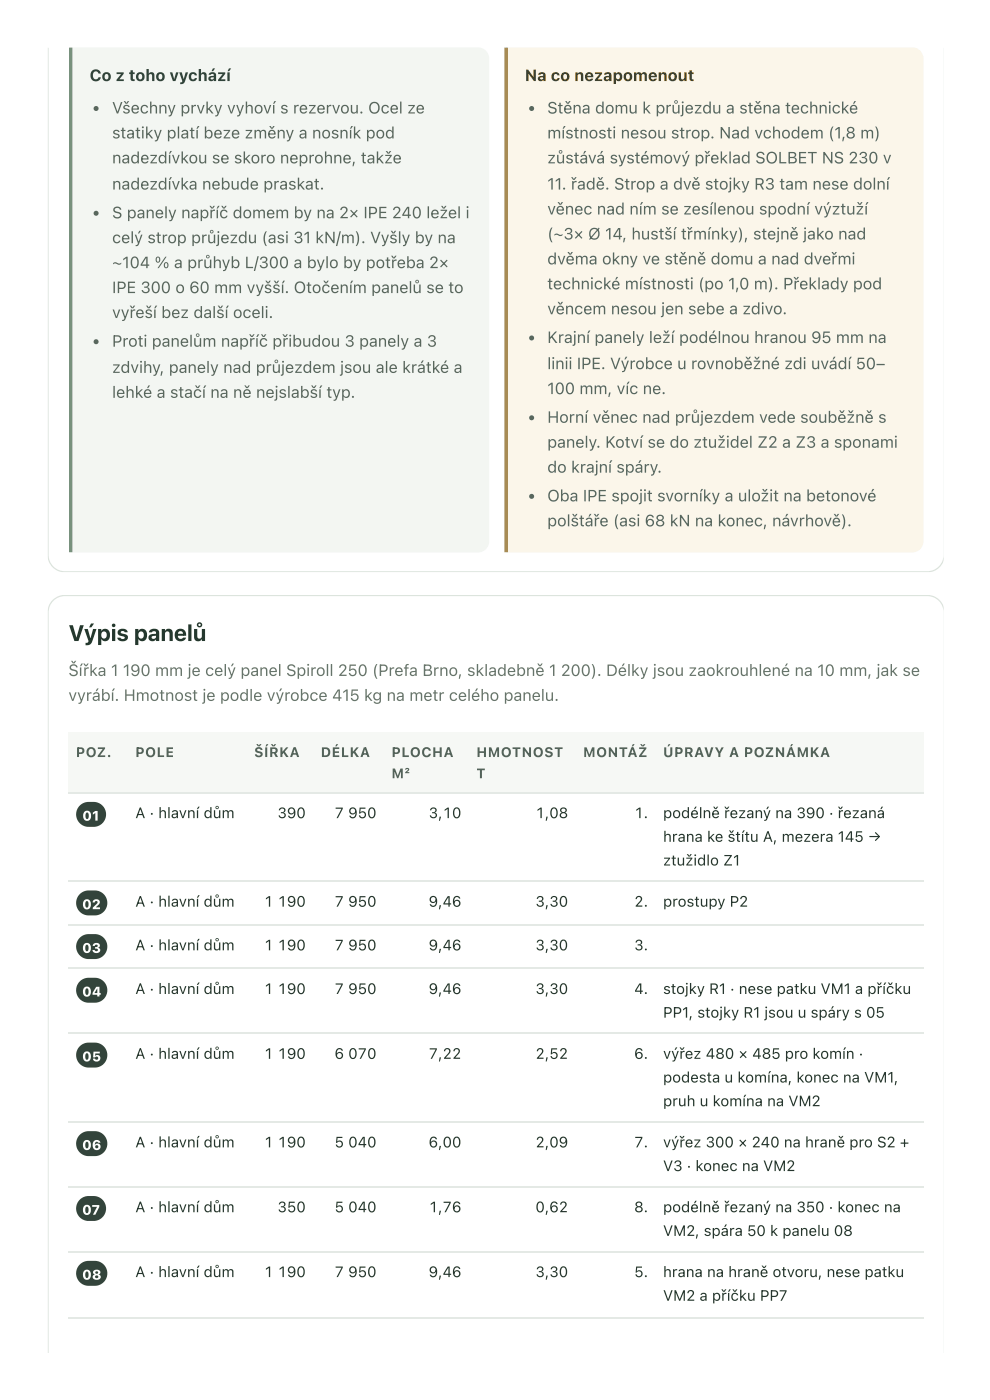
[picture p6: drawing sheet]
<svg xmlns="http://www.w3.org/2000/svg" width="210mm" height="297mm" viewBox="0 0 210 297" stroke-linecap="round" stroke-linejoin="round" font-family="sans-serif">
<defs><g id="words">
<text font-size="4.8" fill="#23382d" x="14.5" y="136">Výpis panelů</text>
<text font-size="3.4" fill="#30463a" x="19" y="17.2">Co z toho vychází</text>
<text font-size="3.4" fill="#5d4313" x="111.3" y="17.2">Na co nezapomenout</text>
<g font-size="3.4" fill="#58675d">
<text x="23.8" y="24.1">Všechny prvky vyhoví s rezervou. Ocel ze</text>
<text x="23.8" y="29.4">statiky platí beze změny a nosník pod</text>
<text x="116" y="24.1">Stěna domu k průjezdu a stěna technické</text>
<text x="116" y="29.4">místnosti nesou strop. Nad vchodem (1,8 m)</text>
<text x="23.8" y="34.7">nadezdívkou se skoro neprohne, takže</text>
<text x="116" y="34.7">zůstává systémový překlad SOLBET NS 230 v</text>
<text x="23.8" y="40.2">nadezdívka nebude praskat.</text>
<text x="116" y="40.2">11. řadě. Strop a dvě stojky R3 tam nese dolní</text>
<text x="23.8" y="46.3">S panely napříč domem by na 2× IPE 240 ležel i</text>
<text x="116" y="45.5">věnec nad ním se zesílenou spodní výztuží</text>
<text x="23.8" y="51.6">celý strop průjezdu (asi 31 kN/m). Vyšly by na</text>
<text x="116" y="50.8">(~3× Ø 14, hustší třmínky), stejně jako nad</text>
<text x="23.8" y="56.9">~104 % a průhyb L/300 a bylo by potřeba 2×</text>
<text x="116" y="56.1">dvěma okny ve stěně domu a nad dveřmi</text>
<text x="23.8" y="62.2">IPE 300 o 60 mm vyšší. Otočením panelů se to</text>
<text x="116" y="61.4">technické místnosti (po 1,0 m). Překlady pod</text>
<text x="23.8" y="67.5">vyřeší bez další oceli.</text>
<text x="116" y="66.7">věncem nesou jen sebe a zdivo.</text>
<text x="23.8" y="73.6">Proti panelům napříč přibudou 3 panely a 3</text>
<text x="116" y="72.8">Krajní panely leží podélnou hranou 95 mm na</text>
<text x="23.8" y="79.1">zdvihy, panely nad průjezdem jsou ale krátké a</text>
<text x="116" y="78.3">linii IPE. Výrobce u rovnoběžné zdi uvádí 50–</text>
<text x="116" y="83.6">100 mm, víc ne.</text>
<text x="23.8" y="84.4">lehké a stačí na ně nejslabší typ.</text>
<text x="116" y="89.7">Horní věnec nad průjezdem vede souběžně s</text>
<text x="116" y="95">panely. Kotví se do ztužidel Z2 a Z3 a sponami</text>
<text x="116" y="100.3">do krajní spáry.</text>
<text x="116" y="106.4">Oba IPE spojit svorníky a uložit na betonové</text>
<text x="116" y="111.7">polštáře (asi 68 kN na konec, návrhově).</text>
</g>
<g font-size="3.4" fill="#66756b">
<text x="14.5" y="143.4">Šířka 1</text>
<text x="26" y="143.4">190 mm je celý panel Spiroll 250 (Prefa Brno, skladebně 1</text>
<text x="118.9" y="143.4">200). Délky jsou zaokrouhlené na 10 mm, jak se</text>
<text x="14.5" y="148.7">vyrábí. Hmotnost je podle výrobce 415 kg na metr celého panelu.</text>
</g>
<g font-size="3.2" fill="#26352f">
<text x="28.7" y="173.6">A · hlavní dům</text>
<text x="58.8" y="173.6">390</text>
<text x="70.9" y="173.6">7</text>
<text x="73.8" y="173.6">950</text>
<text x="90.9" y="173.6">3,10</text>
<text x="113.5" y="173.6">1,08</text>
<text x="134.5" y="173.6">1.</text>
<text x="140.6" y="173.6">podélně řezaný na 390 · řezaná</text>
<text x="140.6" y="178.6">hrana ke štítu A, mezera 145 →</text>
<text x="140.6" y="183.6">ztužidlo Z1</text>
<text x="28.7" y="192.4">A · hlavní dům</text>
<text x="55.9" y="192.4">1</text>
<text x="58.8" y="192.4">190</text>
<text x="70.9" y="192.4">7</text>
<text x="73.8" y="192.4">950</text>
<text x="90.9" y="192.4">9,46</text>
<text x="113.5" y="192.4">3,30</text>
<text x="134.5" y="192.4">2.</text>
<text x="140.6" y="192.4">prostupy P2</text>
<text x="28.7" y="201.6">A · hlavní dům</text>
<text x="55.9" y="201.6">1</text>
<text x="58.8" y="201.6">190</text>
<text x="70.9" y="201.6">7</text>
<text x="73.8" y="201.6">950</text>
<text x="90.9" y="201.6">9,46</text>
<text x="113.5" y="201.6">3,30</text>
<text x="134.5" y="201.6">3.</text>
<text x="28.7" y="210.9">A · hlavní dům</text>
<text x="55.9" y="210.9">1</text>
<text x="58.8" y="210.9">190</text>
<text x="70.9" y="210.9">7</text>
<text x="73.8" y="210.9">950</text>
<text x="90.9" y="210.9">9,46</text>
<text x="113.5" y="210.9">3,30</text>
<text x="134.5" y="210.9">4.</text>
<text x="140.6" y="210.9">stojky R1 · nese patku VM1 a příčku</text>
<text x="140.6" y="215.9">PP1, stojky R1 jsou u spáry s 05</text>
<text x="28.7" y="224.6">A · hlavní dům</text>
<text x="55.9" y="224.6">1</text>
<text x="58.8" y="224.6">190</text>
<text x="70.9" y="224.6">6</text>
<text x="73.8" y="224.6">070</text>
<text x="90.9" y="224.6">7,22</text>
<text x="113.5" y="224.6">2,52</text>
<text x="134.5" y="224.6">6.</text>
<text x="140.6" y="224.6">výřez 480 × 485 pro komín ·</text>
<text x="140.6" y="229.7">podesta u komína, konec na VM1,</text>
<text x="140.6" y="234.7">pruh u komína na VM2</text>
<text x="28.7" y="243.4">A · hlavní dům</text>
<text x="55.9" y="243.4">1</text>
<text x="58.8" y="243.4">190</text>
<text x="70.9" y="243.4">5</text>
<text x="73.8" y="243.4">040</text>
<text x="90.9" y="243.4">6,00</text>
<text x="113.5" y="243.4">2,09</text>
<text x="134.5" y="243.4">7.</text>
<text x="140.6" y="243.4">výřez 300 × 240 na hraně pro S2 +</text>
<text x="140.6" y="248.4">V3 · konec na VM2</text>
<text x="28.7" y="257.2">A · hlavní dům</text>
<text x="58.8" y="257.2">350</text>
<text x="70.9" y="257.2">5</text>
<text x="73.8" y="257.2">040</text>
<text x="90.9" y="257.2">1,76</text>
<text x="113.5" y="257.2">0,62</text>
<text x="134.5" y="257.2">8.</text>
<text x="140.6" y="257.2">podélně řezaný na 350 · konec na</text>
<text x="140.6" y="262.2">VM2, spára 50 k panelu 08</text>
<text x="28.7" y="270.9">A · hlavní dům</text>
<text x="55.9" y="270.9">1</text>
<text x="58.8" y="270.9">190</text>
<text x="70.9" y="270.9">7</text>
<text x="73.8" y="270.9">950</text>
<text x="90.9" y="270.9">9,46</text>
<text x="113.5" y="270.9">3,30</text>
<text x="134.5" y="270.9">5.</text>
<text x="140.6" y="270.9">hrana na hraně otvoru, nese patku</text>
<text x="140.6" y="276">VM2 a příčku PP7</text>
</g>
<g font-size="2.9" fill="#526359">
<text x="16.1" y="160.6">POZ.</text>
<text x="28.7" y="160.6">POLE</text>
<text x="53.9" y="160.6">ŠÍŘKA</text>
<text x="68" y="160.6">DÉLKA</text>
<text x="83" y="160.6">PLOCHA</text>
<text x="101" y="160.6">HMOTNOST</text>
<text x="123.6" y="160.6">MONTÁŽ</text>
<text x="140.6" y="160.6">ÚPRAVY A POZNÁMKA</text>
<text x="83" y="165.1">M²</text>
<text x="101" y="165.1">T</text>
</g>
<g font-size="2.9" fill="#fff">
<text x="17.4" y="174.1">01</text>
<text x="17.4" y="192.9">02</text>
<text x="17.4" y="202.1">03</text>
<text x="17.4" y="211.4">04</text>
<text x="17.4" y="225.2">05</text>
<text x="17.4" y="243.9">06</text>
<text x="17.4" y="257.7">07</text>
<text x="17.4" y="271.5">08</text>
</g>
</g></defs>
<path d="M10.1 10.1h189.9v277h-189.9z" fill="#f1f4f0"/>
<g fill="#fff">
<path d="M10.1 10.1h190v277h-190z"/>
<path d="M10.2 10.1h189.9v107.6a3.5 3.5 0 0 1-3.5 3.6h-182.8a3.6 3.6 0 0 1-3.6-3.6z"/>
</g>
<g fill="#dce4dd">
<path d="M10.1 119.4h190v2h-190z"/>
<path d="M198.3 10.1h1.8v111.3h-1.8z"/>
<path d="M10.1 10.1h2v111.3h-2z"/>
</g>
<path d="M11.2 127.4l1.2-.8 1.4-.3h182.8a3.5 3.5 0 0 1 3.5 3.6v157.2h-189.9v-157.2l.3-1.4z" fill="#fff"/>
<g fill="#dce4dd">
<path d="M10.1 126.2h190v2h-190z"/>
<path d="M198.3 126.2h1.8v160.9h-1.8z"/>
<path d="M10.1 126.2h2v160.9h-2z"/>
</g>
<g fill="#f6f8f5">
<path d="M14.6 155.3h12.4v13h-12.4z"/>
<path d="M27 155.3h25.4v13h-25.4z"/>
<path d="M52.4 155.3h14v13h-14z"/>
<path d="M66.4 155.3h15.1v13h-15.1z"/>
<path d="M81.5 155.3h18v13h-18z"/>
<path d="M99.5 155.3h22.5v13h-22.5z"/>
<path d="M122 155.3h16.9v13h-16.9z"/>
<path d="M138.9 155.3h56.9v13h-56.9z"/>
</g>
<path d="M14.6 168.1h181.2M14.6 186.9h181.2M14.6 196.2h181.2M14.6 205.4h181.2M14.6 219.2h181.2M14.6 238h181.2M14.6 251.8h181.2M14.6 265.5h181.2M14.6 279.5h181.2" fill="none" stroke="#e4e9e5" stroke-width=".26"/>
<path d="M14.9 10.1h86.4a2.38 2.38 0 0 1 2.4 2.3v102.4a2.38 2.38 0 0 1-2.4 2.4h-86.4z" fill="#f3f6f2"/>
<path d="M14.6 10.1h.7v107.1h-.7z" fill="#75917b"/>
<g fill="#58675d">
<circle cx="20.4" cy="23" r=".53"/>
<circle cx="20.4" cy="45.2" r=".53"/>
<circle cx="20.4" cy="72.5" r=".53"/>
</g>
<path d="M107.3 10.1h86.1a2.38 2.38 0 0 1 2.4 2.3v102.4a2.38 2.38 0 0 1-2.4 2.4h-86.1z" fill="#fbf6ea"/>
<path d="M106.9 10.1h.8v107.1h-.8z" fill="#c28a2c"/>
<g fill="#58675d">
<circle cx="112.7" cy="23" r=".53"/>
<circle cx="112.7" cy="71.7" r=".53"/>
<circle cx="112.7" cy="88.6" r=".53"/>
<circle cx="112.7" cy="105.3" r=".53"/>
</g>
<g fill="#33443b">
<path d="M16.9 170.9l1.2-.7 1.7-.1a2.65 2.65 0 0 1 2.7 2.7 2.65 2.65 0 0 1-2.7 2.6h-1a2.65 2.65 0 0 1-2.5-1.6 2.65 2.65 0 0 1 .6-2.9z"/>
<path d="M16.9 189.7l1.2-.7 2-.1a2.65 2.65 0 0 1 2.7 2.7 2.65 2.65 0 0 1-2.7 2.6h-1.3a2.65 2.65 0 0 1-2.5-1.6 2.65 2.65 0 0 1 .6-2.9z"/>
<path d="M16.9 198.9l1.2-.6 2-.1a2.65 2.65 0 0 1 2.7 2.6 2.65 2.65 0 0 1-2.7 2.7h-1.3a2.65 2.65 0 0 1-2.5-1.7 2.65 2.65 0 0 1 .6-2.9z"/>
<path d="M16.9 208.2l1.2-.7 2-.1a2.65 2.65 0 0 1 2.7 2.7 2.65 2.65 0 0 1-2.7 2.6h-1.3a2.65 2.65 0 0 1-2.5-1.6 2.65 2.65 0 0 1 .6-2.9z"/>
<path d="M16.9 222l1.2-.7 2-.1a2.65 2.65 0 0 1 2.7 2.6 2.65 2.65 0 0 1-2.7 2.7h-1.3a2.65 2.65 0 0 1-2.5-1.7 2.65 2.65 0 0 1 .6-2.8z"/>
<path d="M16.9 240.8l1.2-.7 2-.1a2.65 2.65 0 0 1 2.7 2.6 2.65 2.65 0 0 1-2.7 2.7h-1.3a2.65 2.65 0 0 1-2.5-1.7 2.65 2.65 0 0 1 .6-2.8z"/>
<path d="M16.9 254.5l1.2-.7 1.7-.1a2.65 2.65 0 0 1 2.7 2.7 2.65 2.65 0 0 1-2.7 2.6h-1a2.65 2.65 0 0 1-2.5-1.6 2.65 2.65 0 0 1 .6-2.9z"/>
<path d="M16.9 268.3l1.2-.7 2-.1a2.65 2.65 0 0 1 2.7 2.6 2.65 2.65 0 0 1-2.7 2.7h-1.3a2.65 2.65 0 0 1-2.5-1.6 2.65 2.65 0 0 1 .6-2.9z"/>
</g>
<use href="#words"/>
</svg>
